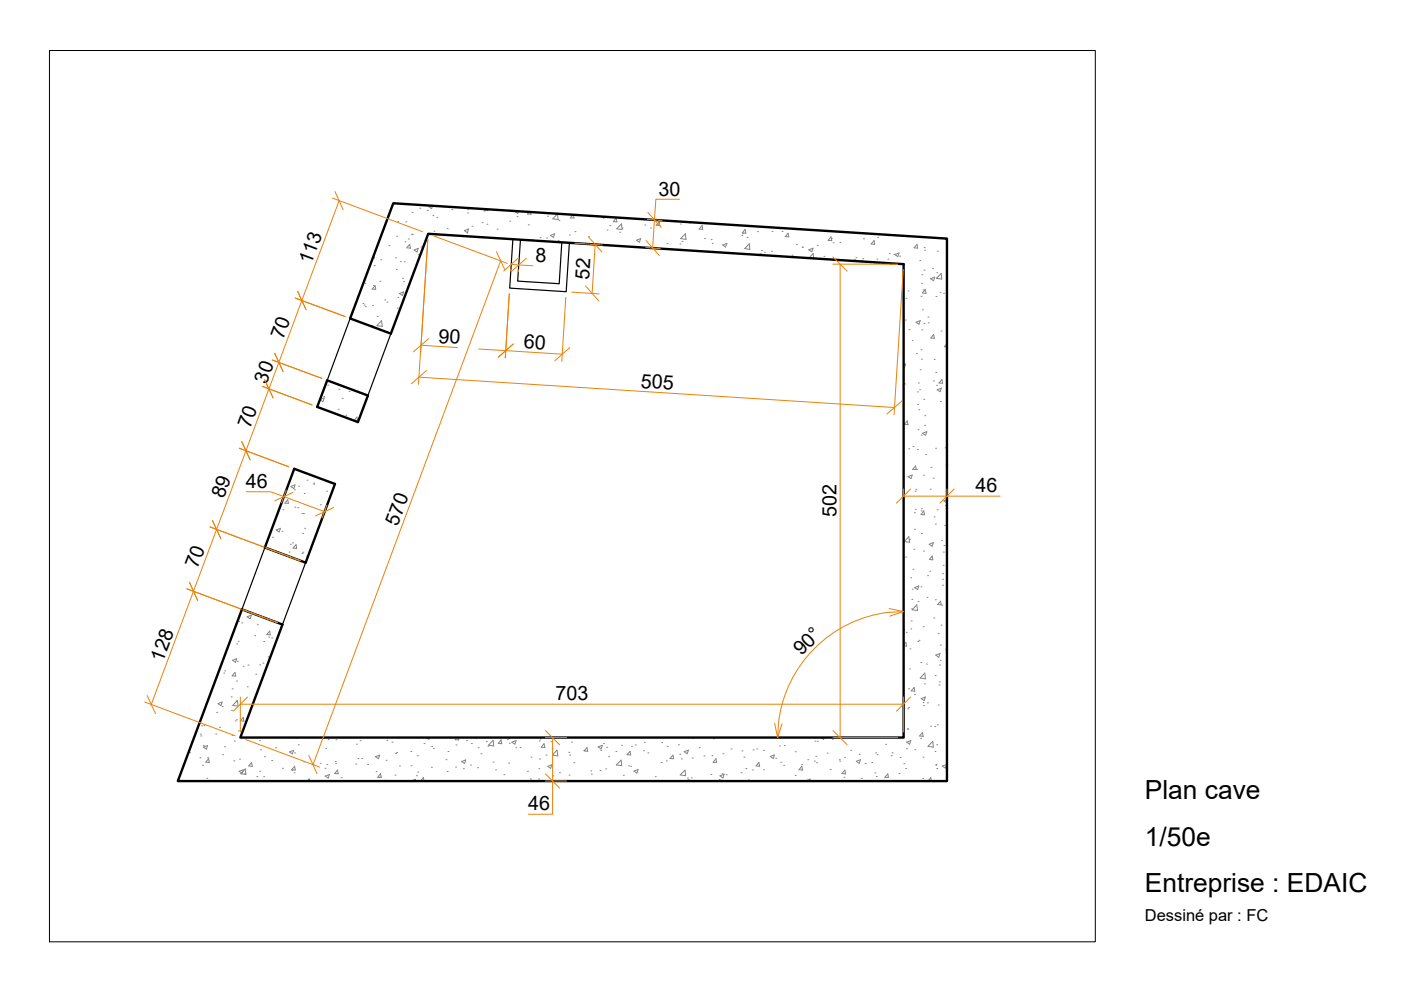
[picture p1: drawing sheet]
<svg xmlns="http://www.w3.org/2000/svg" width="297mm" height="210mm" viewBox="0 0 297 210" stroke-linecap="round" stroke-linejoin="round" font-family="sans-serif">
<defs><g id="words">
<g font-size="5.6">
<text x="242.7" y="169.5">Plan cave</text>
<text x="242.7" y="179.4">1/50e</text>
<text x="242.7" y="189.2">Entreprise : EDAIC</text>
</g>
<g font-size="4.2">
<text x="139.6" y="41.5">30</text>
<text x="65.9" y="56.3" transform="rotate(-69 65.9 56.3)">113</text>
<text x="113.6" y="55.5">8</text>
<text x="124.9" y="59.3" transform="rotate(-86 124.9 59.3)">52</text>
<text x="60" y="72.2" transform="rotate(-70 60 72.2)">70</text>
<text x="92.9" y="72.6" transform="rotate(4 92.9 72.6)">90</text>
<text x="111" y="73.8" transform="rotate(4 111 73.8)">60</text>
<text x="56.5" y="81.5" transform="rotate(-69 56.5 81.5)">30</text>
<text x="135.8" y="82.2" transform="rotate(3 135.8 82.2)">505</text>
<text x="53" y="90.9" transform="rotate(-70 53 90.9)">70</text>
<text x="47.4" y="105.8" transform="rotate(-70 47.4 105.8)">89</text>
<text x="52.1" y="103.5">46</text>
<text x="206.8" y="104.4">46</text>
<text x="84.3" y="111.7" transform="rotate(-69 84.3 111.7)">570</text>
<text x="177.3" y="109.7" transform="rotate(-90 177.3 109.7)">502</text>
<text x="41.9" y="120.7" transform="rotate(-69 41.9 120.7)">70</text>
<text x="34.5" y="140.5" transform="rotate(-69 34.5 140.5)">128</text>
<text x="169.9" y="139.1" transform="rotate(-45 169.9 139.1)">90°</text>
<text x="117.8" y="148.5">703</text>
<text x="112" y="171.8">46</text>
</g>
<text font-size="3.5" x="242.7" y="195.2">Dessiné par : FC</text>
</g></defs>
<!-- layer: 04-MURS HACHURES -->
<g fill="none" stroke="#848484" stroke-width=".21">
<path d="M79.3 54.1l.1 .6h-.3M79.3 56.3h.1M80.5 59.6h.1M80.7 55.1h.1M82.5 52.1h.1M83.9 54.7h.1M84 57.1h.1M84.1 50.1h.1M84.4 47h.1M84.9 55.5h.1M85.3 59h.1M85.6 59.7h.1"/>
<path d="M85.7 55.5h.1M85.9 51.3h.1M86 47h.1M86.6 50.7h.1M86.9 51.8l.1 .8-.7-.1zM87.2 49.7h.1M87.4 45h.1M87.4 49.7h.1M87.8 53l.9-.3-.3 .7zM88.7 54h.1M89 44.2h.1M89.2 52.4h.1"/>
<path d="M90.6 44.6h.1M91.4 43.6l-.5 .2 .6 .4 .2-.6M91.8 45.7h.1M92 49h.1M92.6 46.1h.1M93.6 43.7l.7 .1M94.8 48.5h.1M95.4 44h.1M95.8 44.5h.1M98.5 48.9l.8-.3-.2 .7zM99 49.4h.1M99.1 45.2h.1"/>
<path d="M99.2 44.5h.1M100.1 48h.1M102.2 47.2h.1M102.6 44.7h.1M102.9 44.3l-.2 .3 .7 .1v-.3M103.2 47.5h.1M104.5 44.5h.3M104.8 44.5h.1M105.4 48.6h.1M108.1 46.9h.1M109.3 44.7l-.2 .1 .7 .5 .1-.5M109.4 45h.1"/>
<path d="M109.6 45.9h.1M112 47.7h.1M112.2 44.9l-.4 .5h.8l-.1-.4M112.7 50.8h.1M114.5 50.4h.1M115.9 50.5h.1M116.1 45.8h.1M116.1 45.3h.1M116.7 49.9l.9-.3-.3 .7zM118.2 45.4l.1 1.2-1.1-.2zM118.3 51h.1M118.5 46.7h.1"/>
<path d="M119.2 45.4h.1M120.7 49.8h.1M121.5 45.5l-.6 .7h.8l-.1-.7M121.9 49.1h.1M124.8 50.2h.1M125 45.9h.1M127.5 45.9l.5 .4 .1-.4M128.7 48.8h.1M129.3 47.8h.1M130.6 46.2l.2 .8h-.8zM131.4 49.2h.1M131.8 47.5l.1 1.2-1.1-.2z"/>
<path d="M131.9 48.3h.1M134.9 50.9l.9-.3-.2 .8zM136.7 47.7h.1M136.7 46.6h.1M137.7 52.5h.1M137.9 48.3h.1M139.8 47l.1 .8h-.8zM141.4 51.6h.1M143.6 52.9h.1M144.2 51.7h.1M144.3 47.5h.1M144.6 51.2h.1"/>
<path d="M145.3 49.6l.1 1.2-1.1-.2zM146 47.1l.2 .2 .1-.2M148.9 47.8l.1 .8h-.8zM149.4 50.6h.1M150.8 50.8h.1M151 51.6h.1M153.2 51.9l.9-.3-.3 .8zM154.3 53.5h.1M157.3 49.9h.1M157.4 49.5h.1M158 48.6l.1 .8h-.7zM158.4 50.3h.1"/>
<path d="M158.9 51.7l.1 1.2-1.1-.2zM160.6 49.1h.1M161.1 53.8h.1M161.4 53.1h.1M162.1 53.5h.1M163.6 53.3h.1M163.7 49.1h.1M164.5 48.3h.1M165.4 48.5h.1M165.8 49.1h.1M167.1 49.4l.1 .8h-.7zM167.9 54.1h.1"/>
<path d="M168.9 51.9h.1M170.1 52.5h.1M170.1 52.4h.1M171.5 53l.9-.4-.3 .8zM171.5 54.7l.9-.9 .1 1M173.3 52h.1M174.7 54.4h.1M176.2 50.2l.1 .8h-.7zM176.3 50.6h.1M176.6 51.5h.1M178.1 51.4h.1M181.1 55h.1"/>
<path d="M181.5 54.7h.1M182.7 55.3h.1M182.9 54.9h.1M183.1 50.6h.1M185.3 51l.1 .8-.7-.1zM185.9 54.9h.1M186.1 50.3h.1M188.2 54.9h.1M188.5 53.8h.1M189.3 49.9h.1M189.5 53.9h.1M189.7 54l.9-.4-.2 .8z"/>
<path d="M190.7 54.3h.1M194.4 51.8l.1 .8-.7-.1zM195 55.2h.1M195.4 58.3h.1M195.9 57.3h.1M195.9 52.5h.1M196 53h.1M197.3 59.1l.9-.3-.3 .7zM197.7 56.9h.1M198.5 59l1-1 .2 1.2zM198.6 57.8h.1M198.8 53.3h.1"/>
<path d="M74.8 66l-.2 .7M76.9 64.3h.1M77.2 64.7h.1M77.4 60.1h.1M77.5 65h.1M78.7 69h.1M78.9 69h.1M79 64.8h.1M79.1 60.5h.1M79.5 60.6l.2 .7h-.8zM80 67.1h.1M80.9 68l.2 1.2-1.2-.2z"/>
<path d="M81.3 70.1h.1M81.6 63.6h.1M82 64.1h.1M84.2 65.3h.1M84.4 63.1h.1M84.7 62.2l.9-.3-.3 .8zM85.4 64h.1M191.6 77.3l.4-.1-.2 .7h-.2M191.9 67.9h.1M192.1 63.2h.1M192.5 61.7h.1M192.7 69.9h.1"/>
<path d="M193.4 72.2h.1M194.2 68.3l.9-.3-.3 .7zM194.3 74.9h.1M195.1 78.4h.1M195.3 74.2h.1M195.3 62.8h.1M195.4 76.2h.1M195.4 60.1h.1M195.4 69.9h.1M195.6 65.7h.1M195.7 61.5h.1M195.9 68.6h.1"/>
<path d="M196.2 61.4l.1 .8-.7-.1zM196.8 67.2h.1M196.8 68.5h.1M197.9 70.9l.2 .8h-.8zM198.1 76.2h.1M198.4 79h.1M198.4 62.9h.1M199.3 62h.1M199.5 70.2h.1M200.1 62.2h.1M200.8 72.9l-.6 .6 .6 .1M67.8 84.7l.9-.3-.2 .8-.7-.4"/>
<path d="M68.7 84.1h.1M69.1 81.3l.1 .3h-.2M69.5 81.7h.1M71.7 86.8h.1M71.9 82.6h.1M72.5 84.5h.1M73.3 88.1h.1M74 83h.1M75.7 88.4l.1 .8h-.7zM76.5 87.6h.1M191.8 81.4h.1M192.3 89.2l.2 .8h-.7z"/>
<path d="M192.7 95.2h.1M193.6 94.7h.1M194.1 98.8l.2 .8-.8-.1zM194.3 99.5h.1M194.5 95.3h.1M194.5 83.1h.1M194.5 85.8h.1M194.6 91.1h.1M194.7 81.2h.1M194.8 86.9h.1M195 82.6h.1M195.3 92.2h.1"/>
<path d="M195.6 91.9l.9-.4-.3 .8zM195.9 84.7h.1M196 90.2h.1M196.1 88.1h.1M196.3 96.4h.1M197.4 99.1h.1M197.9 80.8h.1M198.4 95h.1M198.6 81.7h.1M198.7 82.6l.9-.3-.3 .8zM199.4 85.1h.1M199.7 80.5l.1 .8-.7-.1z"/>
<path d="M200.4 95h.1M200.6 98.7h.1M200.7 94.1h.1M200.8 98.7h.1M57.8 113.9h.1M58.6 112.4l.9-.4-.3 .8zM59.8 112.6h.1M60 108.1h.1M61 106l.2 .7h-.8zM61.3 117.1h.1M61.5 115.4h.1M62 115.1h.1"/>
<path d="M62.4 103.8h.1M62.5 107.5h.1M62.6 102.8l-.9 .4 .6 .4 .3-.8M62.8 115.5l.1 .8-.8-.1zM63.1 107.7h.1M63.3 103.1h.1M64 117.3h.1M64 108.9h.1M64.2 113.1h.1M64.2 117.1h.1M64.3 108.9h.1M64.5 104.6h.1"/>
<path d="M64.6 112h.1M64.6 100.4h.1M65.1 117.9h.1M65.1 101.8h.1M66.5 102.7h.1M66.5 102.4h.1M67.9 107h.1M69.2 104.1h.1M192 118.1h.1M192.5 101l.9-.3-.2 .8zM192.7 113.8l.2 1.2-1.2-.2zM192.9 114.3h.1"/>
<path d="M193.7 116.5h.1M193.9 112.2h.1M193.9 108.7h.1M194 108h.1M194 104.1h.1M194.2 103.8h.1M195.3 108.3h.1M195.4 113.1h.1M195.4 107.9h.1M195.8 116.8h.1M195.8 100.8h.1M195.9 108.3l.1 .8h-.7z"/>
<path d="M197 115.4l.9-.4-.3 .8zM197.2 103.7h.1M197.8 118.7l-.2-.8-.6 .7 .8 .1M197.9 101.4h.1M198.1 109.6h.1M198.3 111.1h.1M198.7 108.1h.1M199.6 114.6h.1M200 119.8h.1M200 117.1h.1M200.1 115.7h.1M200.3 111.4h.1"/>
<path d="M200.4 107.2h.1M200.6 103h.1M200.8 105.9l-.7 .3 .6 .4 .1-.1M49.3 140l.9-.3-.3 .7zM50.2 136.5h.1M50.5 136h.1M50.6 131.7h.1M51.3 132.1h.1M52.4 130.8l.9-.4-.3 .8zM52.4 129.8h.1M54 134.8h.1M54.6 132.5h.1"/>
<path d="M55.9 136h.1M56.8 139.3h.1M57 135.1h.1M57.2 133.8l.1 .8-.8-.1zM57.6 135.3h.1M191.6 136.8l.5-.6 .1 .8-.6-.1M191.6 133.5h.1l-.1 .4M192.1 134.1h.1M192.9 137.6h.1M193.1 122.5h.1M193.1 133.4h.1M193.2 131.7h.1"/>
<path d="M193.3 129.1h.1M193.3 127.1h.1M193.4 124.9h.1M193.6 120.7h.1M193.9 124.6l.9-.4-.3 .8zM194.4 128.2l.1 1.3-1.1-.2zM194.6 136h.1M194.6 127.6h.1M194.8 135.8h.1M195.3 124.4h.1M195.7 132.9h.1M196.5 126.7h.1"/>
<path d="M196.7 122h.1M197.1 121.1h.1M198 131h.1M198.3 127.2h.1M198.4 138.9l.9-.3-.3 .8zM198.9 134.3h.1M199.3 140h.1M199.4 136.8h.1M199.4 127.5l.1 .7h-.7zM199.5 132.5h.1M199.7 128.3h.1M199.8 124.1h.1"/>
<path d="M199.8 121.6h.1M199.8 122.8h.1M200.8 137.5l-.2 .3h.2M40.2 159.6h.1M42.4 155.7h.1M42.6 156h.1M42.7 153.9h.1M43.1 158.1h.1M43.1 158.4l.9-.3-.2 .7zM43.3 153.8h.1M45.7 155.6h.1M45.9 151h.1"/>
<path d="M46.2 149.2l.9-.4-.3 .8zM46.6 154.2h.1M47.1 149.8h.1M47.4 142.7h.1M47.6 158.3h.1M47.7 142.2h.1M49 147.7h.1M49.1 150.6h.1M49.2 146.1h.1M49.2 155.9h.1M49.7 157.1h.1M49.8 142.6l.2 .7h-.8z"/>
<path d="M49.9 152.9h.1M50 148.6h.1M50.2 144.4h.1M50.2 152.6h.1M50.3 140.2h.1M50.3 148.5l.2 1.2-1.2-.1zM50.5 155h.1M51.5 141.3h.1M51.6 152.1l.1 .8-.7-.1zM52.4 145.6h.1M52.6 141h.1M54.2 143h.1"/>
<path d="M55 157.1h.1M55.1 141h.1M55.2 159h.1M55.7 140.6h.1M58.4 158.5h.1M61.4 159.4l.9-.3-.3 .8zM62.5 159.6h.1M62.8 156.5h.1M63.2 157.9h.1M69.1 158.7h.1M69.6 156.8h.1M71.2 156.8h.1"/>
<path d="M74.4 156.4h.1M75.6 157.8h.1M76.4 157.1h.1M82 157h.1M83.1 157.4h.1M83.9 159.8h.1M84.1 159.6h.1M87.1 159.3h.1M89.9 157.6h.1M90.4 156.4l.5 .4 .1-.4M91.5 158.3h.1M91.9 158.7h.1"/>
<path d="M95 159.3h.1M96.7 157.9h.1M96.9 156.4l-.4 .4 .8 .1-.1-.5M98.9 157h.1M99.9 157.6h.1M100.8 156.5h.1M101.4 158.5h.1M102 159.8h.1M103.1 157.2h.1M103.4 158.2h.1M104.5 157l.2 1.2-1.1-.2zM106.4 157.7l-.2-.8-.6 .7 .8 .1"/>
<path d="M107.6 156.8h.1M107.9 156.6h.1M108 157.6h.1M108.5 157.4l.9-.4-.2 .8zM109.4 158.5h.1M110.3 158.5h.1M114.3 157.1h.1M114.5 156.7h.1M115.3 157.7l.2 .8-.7-.1zM116.8 157.3h.1M117 158.8h.1M118.1 159l.2 1.3-1.2-.2z"/>
<path d="M120.6 159.5h.1M121.1 157.4h.1M123.8 159.1h.1M124.4 158.5l.2 .8-.7-.1zM126.8 158.4l.9-.4-.2 .8zM127.4 159.1h.1M127.9 157.6h.1M128.6 158.5h.1M130.6 159.3h.1M131.8 158h.1M133.9 158.2h.1M134.7 157.9h.1"/>
<path d="M136.5 159.2h.1M136.6 157.4h.1M137.4 159.6h.1M140.3 157.4h.1M141.5 158.2h.1M143.8 157.9h.1M144.1 159.9h.1M145.1 159.4l.9-.4-.3 .8zM146.9 156.5h.1M148.2 158.5h.1M151.2 156.6h.1M153.3 159.8h.1"/>
<path d="M155 158.8h.1M157.3 159.2h.1M159.7 159h.1M160.5 158.8h.1M161.8 159.1h.1M165.3 158.2h.1M166.3 158.1h.1M168.6 159.4h.1M172.8 157.1h.1M173.3 157.1h.1M174.1 156.4l.5 .4 .1-.4M175.4 159.7h.1"/>
<path d="M176.5 156.7h.1M180.4 159.1h.1M182.1 159.9h.1M185.7 159.6h.1M187.8 157.8h.1M189.1 159.6h.1M192.2 158.8h.1M192.2 157.4l.9-.4-.2 .8zM192.3 154.5h.1M192.5 150.3h.1M192.5 154.6h.1M192.6 146.1h.1"/>
<path d="M192.6 150h.1M192.8 141.8h.1M193.8 145.8l.2 .8-.8-.1zM193.9 147.3h.1M194 159h.1M195.2 156.5h.1M195.2 140.5h.1M195.3 148.1l.9-.3-.3 .7zM195.6 155.3l.1 .8-.7-.1zM195.7 149h.1M195.8 149.6h.1M196 145h.1"/>
<path d="M196.1 142.7l.1 1.2-1.1-.1zM196.4 140.8h.1M196.6 149h.1M197.3 154h.1M197.8 157.2l.1 1.2-1.1-.2zM198.2 154.1h.1M198.2 159.3h.1M198.3 143.3h.1M198.6 157.9h.1M198.7 153.7h.1M198.9 149.5h.1M199.1 145.2h.1"/>
<path d="M199.2 144.6h.1M199.2 141h.1M200.6 149h.1M200.7 147.6h.1M42.4 160.7h.1M43 162.3h.1M43.8 165h.1M44 160.7h.1M44.2 160.9l.2 .8-.8-.1zM47.2 160h.1M49.4 165.6h.1M49.6 161.3h.1"/>
<path d="M50.7 163.5l.9-.3-.3 .8zM50.8 161h.1M51.9 164h.1M52 163l.1 1.2-1.1-.2zM53.3 161.7l.2 .8-.8-.1zM54.5 164.6h.1M55.1 163.5h.1M55.9 164.7h.1M56.1 160.4h.1M57.6 161.2h.1M59.9 162.9h.1M61.9 163.4h.1"/>
<path d="M62.3 163.8h.1M62.5 162.5l.1 .8-.8-.1zM64.4 161.5h.1M65.1 165.6l.5-.5v.5M67.9 161.8h.1M68.9 162.9h.1M68.9 164.5l.9-.3-.2 .8zM69.3 162.1h.1M71.1 161.5h.1M71.1 161.8h.1M71.6 163.3l.1 .7h-.8zM72.3 164.9h.1"/>
<path d="M75.4 162h.1M75.9 160.8h.1M76.7 160.8h.1M77.9 162.1h.1M79.6 160.4l.9-.3-.3 .8zM79.7 163.6h.1M80.5 164.8h.1M80.7 164l.1 .8h-.7zM81.7 165.4h.1M81.9 161.2h.1M83.8 164.3h.1M84.7 162.4h.1"/>
<path d="M87.2 162.3h.1M87.3 165.6l.8-.4-.1 .4M88.3 164.5h.1M88.5 160.2h.1M88.5 163.7h.1M89.4 165.6h-.2l.6-.8 .1 .8M91.5 162.7h.1M94.6 161.1h.1M94.8 163.6h.1M96.6 162.6h.1M97.9 161.5l.8-.4-.2 .8zM98.2 163h.1"/>
<path d="M99.4 165.5h.1M99.8 162.2h.1M101.2 162.8h.1M104.5 161.6h.1M105.1 163.2h.1M106.8 164.3h.1M107.9 161.8h.1M109.2 165.6h.1M111.8 163.5h.1M112.4 165.1h.1M112.6 160.5h.1M114.2 165.1h.1"/>
<path d="M114.2 163h.1M114.4 160.9h.1M115.8 160.1h.1M116.1 162.5l.9-.4-.3 .8zM117.2 164.5h.1M118.6 163.8h.1M120.6 164.3h.1M120.8 160.1h.1M121.7 161.7h.1M125.3 163.4h.1M125.4 164.1h.1M127.2 163.4h.1"/>
<path d="M128.4 163h.1M129.1 160.4h.1M130.7 162.2l1-1 .1 1.1zM132.2 164.4h.1M133.3 162.4h.1M133.7 162.5h.1M133.7 160.1l-.7-.1 .6-.7 .1 .8M134.4 163.5l.9-.3-.3 .7zM138.9 164.7h.1M140.2 161.7h.1M141.3 161.3h.1M142.7 160.1l.1 .8-.7-.1z"/>
<path d="M143.3 165.5h.1M144.2 164.3l1-1 .2 1.2zM144.5 160.9h.1M145.7 165h.1M145.9 165.3h.1M146.6 164.9h.1M146.8 160.7h.1M149.3 160.3h.1M150.7 164.2h.1M150.9 160.2h.1M151.9 161.7l-.1-.8-.6 .7 .8 .1M152.5 165.3h.1"/>
<path d="M152.6 164.5l.9-.3-.2 .7zM153.1 164h.1M154 164.3h.1M157.1 163.8h.1M157.7 160.5h.1M158.1 162.9h.1M158.6 165.6l.2-.2v.2M159.3 165.6h.1M159.5 163.2h.1M160.9 161.7l.2 .8-.8-.1zM161.9 163.2h.1M163.3 160.4l.9-.3-.3 .7z"/>
<path d="M164.5 160.8h.1M165.6 161.6h.1M166.1 162.3h.1M168.6 164.4h.1M170 162.1h.1M170 162.5l.2 .8-.8-.1zM171 165.6l-.1-.1 .9-.3-.2 .4M171.3 161.1h.1M172.7 161.4h.1M173 160.4h.1M173.1 161.7h.1M176 163.2h.1"/>
<path d="M178 161.1h.1M178 161.4h.1M178.9 164.8h.1M179.1 160.6h.1M179.1 163.3l.2 .8-.8-.1zM181.6 161.4l.8-.3-.2 .7zM182.6 165h.1M183.4 161.9h.1M184.8 161.7h.1M185.5 163.9h.1M185.8 164.6h.1M186 160h.1"/>
<path d="M188.2 164.1l.2 .7h-.8zM188.9 160.2h.1M190.6 164h.1M190.8 160.6h.1M191.6 161.9h.1M192 162.9h.1M195.7 165.1h.1M195.7 160.5h.1M196.8 165.6l.5-.8 .2 .8M198.4 162.2h.1M198.4 162.1h.1M198.6 162.9h.1"/>
<path d="M199.8 162.4l.9-.3-.3 .8z"/>
</g>
<!-- layer: 01-MURS -->
<path d="M83.4 43.1l117.4 7.5v115h-163.1l13.6-36.4 8.6 3.2-8.9 24h140.6v-100.4l-100.8-6.4-7.9 21.1-8.7-3.2zM62.4 99.4l8.6 3.2-6.2 16.7-8.6-3.2zM69.4 80.6l8.6 3.3-2.1 5.6-8.6-3.2z" fill="none" stroke="#000" stroke-width=".51"/>
<!-- layer: COTATION-1 -->
<g fill="none" stroke="#ea820b" stroke-width=".21">
<path d="M70.5 42l19.1 7.1M71 40.6l1.8 3.9M71.9 42.5l-39.8 106.9M90.7 50.8l-2 30.7M91.9 50l15.7 5.8M105.3 53.4l1.7 3.8M106.2 55.3l-39.8 106.8M108.3 57.1v.5M108.4 56l4.6 .3M109.9 57.2v.5M110 54.7l-3.2 2.7M111.6 54.8l-3.2 2.8"/>
<path d="M121.9 51.6l5.8 .3M124.8 50.2l2.8 3.2M126.2 51.8l-.7 10.4M136.9 52.5l3.1 .2M137 51l2.8 3.2M137.3 46.5l3.1 .2M137.4 45l2.8 3.2M144.1 42.2h-5l-.7 10.4M176.6 56h13.8M176.6 54.5l3 3M178.1 56v100.4M191.5 57.2l-1.9 30.7"/>
<path d="M57.7 76.3l10.5 3.9M58.2 74.9l1.8 3.9M62.6 63.2l10.5 3.9M63.1 61.8l1.8 3.9M88.8 80l100.8 6.4M89.3 73.2l7.7 .5M90.4 78.6l-3.2 2.8M90.9 71.8l-3.2 2.8M101.5 74l17.7 1.1M108 62.3l-.9 13.6M108.8 72.9l-3.2 2.8M120 63l-.9 13.6"/>
<path d="M120.8 73.7l-3.2 2.8M121.2 61.9l5.8 .4M124.1 60.6l2.8 3.2M50.7 95l10.5 4M51.3 93.6l1.7 3.9M55.6 81.9l10.6 4M56.1 80.5l1.8 3.9M191.2 85l-3.2 2.8M44.5 111.7l19.2 7.2M45 110.3l1.8 3.9M52.2 104.3h5.2l11.4 4.2M60.7 103.9l-1 2.7"/>
<path d="M62.1 104.4l-3.8 1.8M69.3 107.1l-1 2.7M70.7 107.6l-3.8 1.8M191.6 105.2h20.4M191.6 103.7v1.3M193.1 103.7l-3 3M200.8 103.7v1.3M202.3 103.7l-3 3M39.6 124.8l19.2 7.2M40.2 123.4l1.7 3.9M188.5 129l3.1 .7-3 .9M188.6 129.8a26.7 26.7 0 0 0-23.6 23.6"/>
<path d="M191.6 129.7l-3 .1M30.7 148.8l19.2 7.2M31.2 147.4l1.8 3.9M51 147.8v7.4M51 149.3h140.6M52.1 156.8l15.7 5.8M52.5 147.8l-3 3M115.6 156.4h4.5M115.6 154.9l3 3M117.2 156.4v16.2h-5.2M164.2 153.4l.7 3 .9-2.9M165 153.4l-.1 3"/>
<path d="M176.6 156.4h13.8M176.6 154.9l3 3M191.6 147.8v7.4M193.1 147.8l-3 3M65.5 160.2l1.7 3.8M115.6 165.6h4.5M115.6 164.1l3 3"/>
</g>
<!-- layer: 02-MURS VUS -->
<path d="M74.2 67.5l-4.8 13.1M82.9 70.7l-4.9 13.2M56.2 116.1l-4.9 13.1M64.8 119.3l-4.9 13.1" fill="none" stroke="#000" stroke-width=".25"/>
<!-- layer: BOISSEAU -->
<path d="M108.7 50.7l-.6 10.4 11.9 .7 .7-10.3M110.3 50.8l-.5 8.8 8.8 .6 .5-8.8" fill="none" stroke="#000" stroke-width=".25"/>
<!-- layer: 0 -->
<path d="M10.5 10.7h221.7v189h-221.7z" fill="none" stroke="#000" stroke-width=".21"/>
<use href="#words"/>
</svg>
